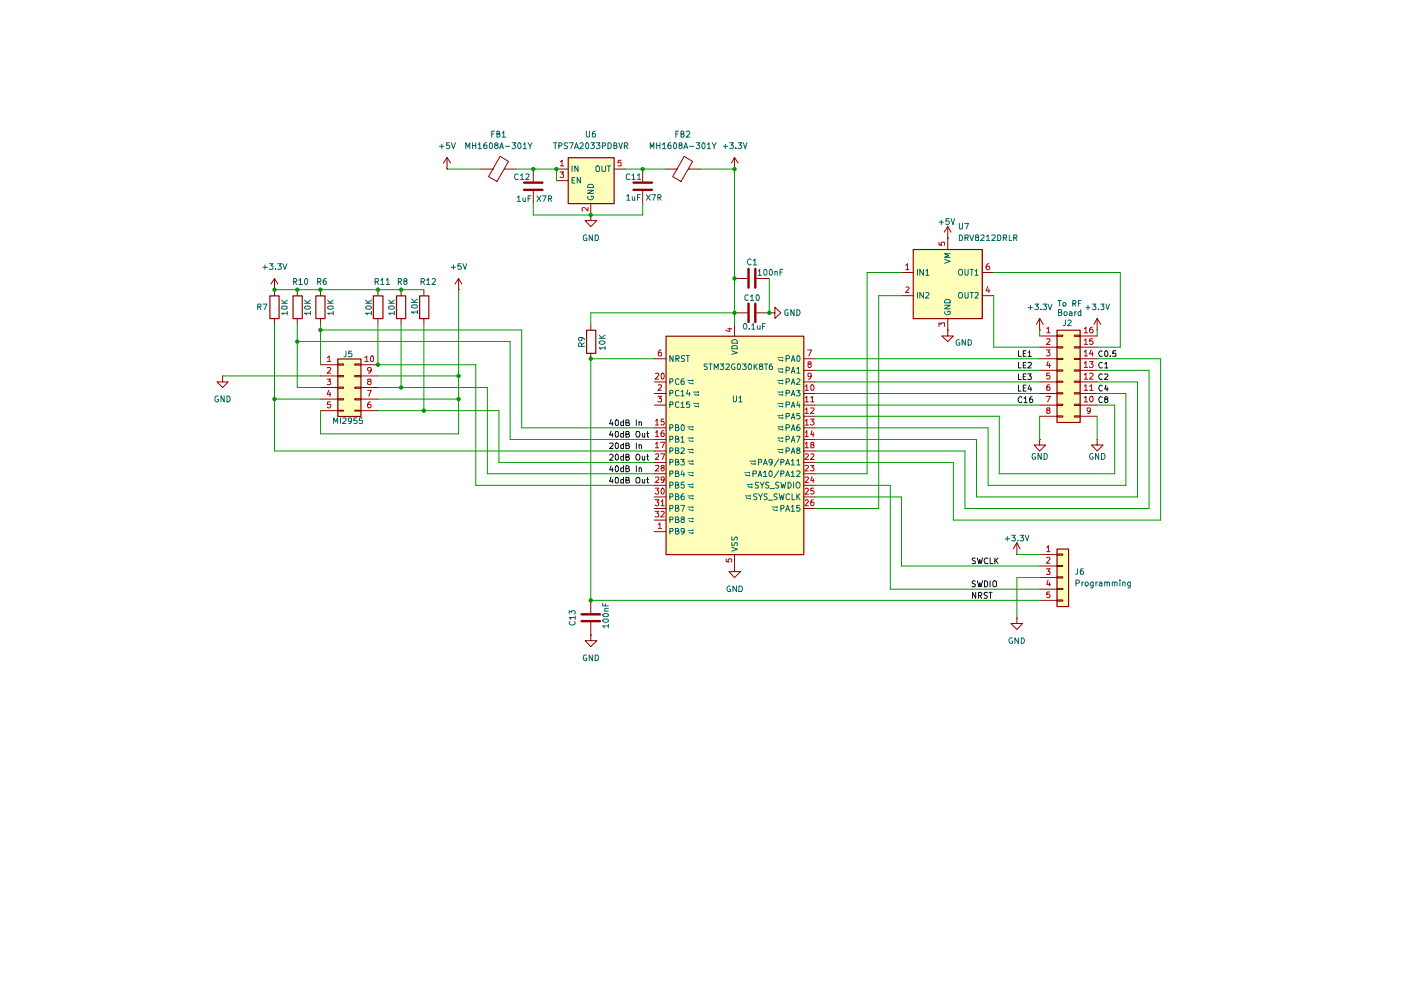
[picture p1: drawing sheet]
<svg xmlns="http://www.w3.org/2000/svg" width="297mm" height="210mm" viewBox="0 0 297 210" stroke-linecap="round" stroke-linejoin="round" font-family="sans-serif">
<g fill="#ffb">
<path d="M120.5 33.4h9.7v9.8h-9.7z"/>
<path d="M224.1 70h4.9v19.6h-4.9z"/>
<path d="M193.6 52.9h14.7v14.7h-14.7z"/>
<path d="M141.2 71.3h29.2v46.3h-29.2z"/>
<path d="M71.6 76.1h4.9v12.2h-4.9z"/>
<path d="M224.1 116.4h2.5v12.2h-2.5z"/>
</g>
<g fill="none" stroke="#910000" stroke-width=".21">
<path d="M94.8 35.8h.1M94.8 33.4l-.8 1.2M94.8 33.4l.7 1.2M94.8 33.4v2.4M102.1 35.8h2.4M104.5 35.8h.1M106 33.1l1.8 1.1-2.4 4.3-1.8-1zM106.9 35.8h2.5M113.1 35.8v2.7M118 35.8h2.4M118 38.3h2.4M130.2 35.8h2.4"/>
<path d="M136.3 35.8v2.7M141.2 35.8h2.3M143.5 35.8h.1M145.1 33.1l1.7 1.1-2.4 4.3-1.8-1zM146 35.8h.1M146 35.8h2.5M155.7 35.8h.1M155.7 33.4l-.6 1.2M155.7 33.4l.8 1.2M155.7 33.4v2.4M58.2 59l-.8 1.2M58.2 59l.7 1.2"/>
<path d="M58.2 59v3.7M97.2 59l-.7 1.2M97.2 59l.7 1.2M97.2 59v2.4M113.1 40.4v2.7M125.3 45.6v1.2h1.2l-1.2 1.2-1.2-1.2h1.2M125.3 45.6h.1M125.3 43.1v2.5M136.3 40.4v2.7M155.7 59h2.7M160.4 59h2.7M191.1 57.8h2.5"/>
<path d="M200.9 50.5h.1M200.9 48v4.9M200.9 48l-.7 1.2M200.9 48l.7 1.2M208.2 57.8h2.5M47.2 79.7v1.3h1.2l-1.2 1.2-1.2-1.2h1.2M47.2 79.7h.1M58.2 61.4h.1M58.2 67.5v1.3M63 61.4v1.3M63 67.5v1.3M67.9 61.4v1.3"/>
<path d="M67.9 67.5v1.3M67.9 77.3h3.7M67.9 79.7h3.7M71.6 77.2h1.2v.2h-1.2zM71.6 79.6h1.2v.3h-1.2zM75.2 77.2h1.3v.2h-1.3zM75.2 79.6h1.3v.3h-1.3zM76.5 77.3h3.6M76.5 79.7h3.6M80.1 61.4v1.3M80.1 67.5v1.3M85 61.4v1.3"/>
<path d="M85 67.5v1.3M89.9 61.4v1.3M89.9 67.5v1.3M97.2 61.4h.1M125.3 68.8v1.2M125.3 74.9v1.2M138.7 76.1h2.5M155.7 68.8v2.4M155.7 66.3h2.7M160.4 66.3h2.7M163.1 66.3h1.2v-1.2l1.3 1.2-1.3 1.2v-1.2M163.1 66.3h.1"/>
<path d="M170.4 76.1h2.4M170.4 78.5h2.4M191.1 62.7h2.5M200.9 70v1.2h1.2l-1.2 1.2-1.2-1.2h1.2M200.9 70h.1M200.9 67.5v2.5M208.2 62.7h2.5M220.4 70h.1M220.4 71.2h3.7M220.4 73.6h3.7M220.4 76.1h3.7M220.4 78.5h3.7"/>
<path d="M220.4 67.5l-.7 1.3M220.4 67.5l.8 1.3M220.4 67.5v2.5M224.1 71.1h1.2v.2h-1.2zM224.1 73.5h1.2v.3h-1.2zM224.1 76h1.2v.2h-1.2zM224.1 78.4h1.2v.3h-1.2zM227.8 71.1h1.2v.2h-1.2zM227.8 73.5h1.2v.3h-1.2zM227.8 76h1.2v.2h-1.2zM227.8 78.4h1.2v.3h-1.2zM229 71.2h3.6"/>
<path d="M229 73.6h3.6M229 76.1h3.6M229 78.5h3.6M232.6 70h.1M232.6 67.5l-.7 1.3M232.6 67.5l.8 1.3M232.6 67.5v2.5M67.9 82.2h3.7M67.9 84.6h3.7M67.9 87.1h3.7M71.6 82.1h1.2v.2h-1.2zM71.6 84.5h1.2v.3h-1.2z"/>
<path d="M71.6 87h1.2v.2h-1.2zM75.2 82.1h1.3v.2h-1.3zM75.2 84.5h1.3v.3h-1.3zM75.2 87h1.3v.2h-1.3zM76.5 82.2h3.6M76.5 84.6h3.6M76.5 87.1h3.6M138.7 81h2.5M138.7 83.4h2.5M138.7 85.9h2.5M138.7 90.7h2.5M138.7 93.2h2.5"/>
<path d="M138.7 95.6h2.5M138.7 98.1h2.5M170.4 81h2.4M170.4 83.4h2.4M170.4 85.9h2.4M170.4 88.3h2.4M170.4 90.7h2.4M170.4 93.2h2.4M170.4 95.6h2.4M170.4 98.1h2.4M220.4 93.2v1.2h1.3l-1.3 1.2-1.2-1.2h1.2M220.4 93.2h.1"/>
<path d="M220.4 81h3.7M220.4 83.4h3.7M220.4 85.9h3.7M220.4 88.3h3.7M224.1 80.8h1.2v.3h-1.2zM224.1 83.3h1.2v.2h-1.2zM224.1 85.7h1.2v.3h-1.2zM224.1 88.2h1.2v.2h-1.2zM227.8 80.8h1.2v.3h-1.2zM227.8 83.3h1.2v.2h-1.2zM227.8 85.7h1.2v.3h-1.2zM227.8 88.2h1.2v.2h-1.2z"/>
<path d="M229 81h3.6M229 83.4h3.6M229 85.9h3.6M229 88.3h3.6M232.6 93.2v1.2h1.3l-1.3 1.2-1.2-1.2h1.2M232.6 93.2h.1M138.7 112.7h2.5M138.7 100.4h2.5M138.7 102.9h2.5M138.7 105.4h2.5M138.7 107.8h2.5M138.7 110.3h2.5"/>
<path d="M155.7 117.6v2.4M170.4 100.4h2.4M170.4 102.9h2.4M170.4 105.4h2.4M170.4 107.8h2.4M215.6 117.6h.1M215.6 115.1l-.8 1.3M215.6 115.1l.7 1.3M215.6 115.1v2.5M220.4 117.6h3.7M224.1 117.5h1.2v.2h-1.2zM224.1 119.9h1.2v.2h-1.2z"/>
<path d="M125.3 134.7v1.1h1.2l-1.2 1.3-1.2-1.3h1.2M125.3 134.7h.1M125.3 127.3v2.7M125.3 131.9v2.8M155.7 120v1.2h1.3l-1.3 1.3-1.1-1.3h1.1M155.7 120h.1M215.6 131v1.2h1.2l-1.2 1.3-1.3-1.3h1.3M215.6 131h.1M220.4 120h3.7M220.4 122.5h3.7M220.4 124.9h3.7M220.4 127.3h3.7"/>
<path d="M224.1 122.3h1.2v.2h-1.2zM224.1 124.7h1.2v.3h-1.2zM224.1 127.2h1.2v.3h-1.2z"/>
</g>
<g fill="none" stroke="#910000" stroke-width=".25">
<path d="M120.5 33.4h9.7v9.8h-9.7zM193.6 52.9h14.7v14.7h-14.7zM57.2 62.7h2v4.9h-2zM62.1 62.7h2v4.9h-2zM67 62.7h1.9v4.9h-1.9zM71.6 76.1h4.9v12.2h-4.9zM79.2 62.7h2v4.9h-2zM84.1 62.7h1.9v4.9h-1.9zM89 62.7h1.9v4.9h-1.9zM124.4 70h1.9v4.9h-1.9zM141.2 71.3h29.2v46.3h-29.2zM224.1 70h4.9v19.6h-4.9z"/>
<path d="M224.1 116.4h2.5v12.2h-2.5z"/>
</g>
<g fill="none" stroke="#b90000" stroke-width=".21">
<path d="M118.7 36.4h.8l-.4 .5 .4 .1v.5h-.8M118.8 34.3l.4-.3v1.2M118.8 35.2h.7M131.7 34h-.6l-.1 .6 .2-.2h.3l.2 .2v.5h-.7M124.7 44v.7l-.9-.7-.4 .2v.4l.2 .1M192.1 56.3l.3-.4v1.3M192.1 57.2h.6M199.1 51.4v.5l.6 .1-.2-.1 .1-.5h.7l-.1 .6M209.7 55.9l-.5 .2a.82 .82 0 0 0 .1 1.1h.3l.2-.3v-.2l-.2-.3h-.3l-.2 .3M69.4 75.8l.4-.3v1.2M69.4 78l.6-.1 .1 .2v.3l-.7 .7h.7M69.4 76.7h.7"/>
<path d="M77.3 75.8l.5-.3v1.2M77.3 76.7h.8M78.7 78.4l-.3 .3h-.2l-.3-.3v-.3l.2-.2h.4l.2 .2v.5a.55 .55 0 0 1-.6 .5M78.7 75.6l.2-.1 .3 .2v.8l-.2 .2-.3-.1a.78 .78 0 0 1 0-1zM139 79.2h.7v.4l-.8 .8h.8M140.2 74.2a.72 .72 0 0 0-.6 .5 .72 .72 0 0 0 .2 .8l.4-.1v-.6l-.4-.1-.2 .3M140.2 79.2l.4-.1a.78 .78 0 0 1-.2 1.3l-.2-.5zM154.3 69.7h.8M154.7 69.5v.8l-.8-.2M171.2 74.2h.9l-.6 1.3M171.5 77.2l-.2-.1 .2-.4h.4v.5h-.4l-.2 .1v.5l.2 .1h.2l.3-.2-.1-.4-.2-.1M172 79.6l-.3 .3-.4-.1v-.6h.6l.1 .6a.58 .58 0 0 1-.6 .6"/>
<path d="M192.1 60.9l.4-.1 .2 .4-.7 .8h.7M199.1 69.2v-.8l.4 .4 .2-.4h.5v.8M209.4 60.7l-.3 1h.7M209.7 61.2v.8M221.9 74.2h.7l-.4 .5 .3 .1v.6h-.6M221.9 69.7l.4-.3v1.2M221.9 71.9l.6-.1 .1 .4-.7 .8h.7M221.9 70.6h.7M222.2 76.7l-.3 .8h.8M222.5 79.1h-.6v.6l.6-.1v.7l-.4 .1-.2-.2M222.5 77.1v.8M229.9 79.5l.3-.4v1.3"/>
<path d="M229.9 77l.3-.3v1.2M229.9 74.6l.3-.4v1.3M229.9 72.2l.3-.4v1.2M229.9 69.7l.3-.3v1.2M229.9 70.6h.7M229.9 77.9h.7M229.9 75.5h.7M229.9 73h.7M231 79.2l.5-.1 .3 .3-.8 1h.8M231 76.7h.8l-.5 .5 .4 .1 .1 .4-.3 .2h-.3l-.2-.1M231.3 74.2l-.3 .8h.8M231.6 69.4a.55 .55 0 0 0-.6 .5v.5l.2 .2h.4l.2-.2v-.3l-.3-.3h-.2l-.3 .3"/>
<path d="M231.6 74.6v.9M231.7 71.8h-.6l-.1 .6 .5-.1 .3 .2-.1 .4h-.7M69.4 80.4h.7l-.4 .4 .4 .3v.4h-.7M69.7 82.8l-.3 .8h.7M70 83.2v.8M70.1 85.2h-.6l-.1 .6 .6-.1 .1 .2v.3l-.2 .3h-.4l-.1-.2M77.9 82.8h.8l-.5 1.2M78.2 80.9l-.3-.3 .2-.2h.4l.2 .2-.3 .3h-.3l-.2 .2 .1 .4 .2 .1h.2l.3-.3v-.2l-.3-.2M78.5 85.2l-.4 .2-.2 .8 .3 .3h.2l.3-.3v-.3l-.2-.2h-.4l-.2 .2M139 89.3l.3-.4v1.2M139 91.6h.1l.2-.3v1.3M139 94.1l.3-.3v1.1"/>
<path d="M139 96.3h.7v.4l-.8 .7h.8M139 98.8l.6-.1 .1 .5-.8 .7h.8M139 90.1h.7M139 92.6h.7M139 94.9h.7M139.5 84h.7l-.4 .4 .4 .2v.5h-.7M139.6 81.7h.6v.4l-.7 .7h.7M140.1 93.8h.8l-.5 1.1M140.1 96.2h.8l-.5 1.2M140.4 99.2l-.2-.3v-.2h.6a.44 .44 0 0 1-.1 .4 .44 .44 0 0 1-.5 .2 .35 .35 0 0 0 .1 .5 .35 .35 0 0 0 .5-.1 .35 .35 0 0 0-.2-.5M140.8 88.9h-.6v.5h.6v.6l-.5 .1-.1-.1M140.8 91.3h-.3a.93 .93 0 0 0-.3 1.2h.6v-.5v-.2h-.6v.2"/>
<path d="M170.7 81.9l.4-.3v1.2M170.7 84.4l.4-.4v1.2M170.7 86.8l.4-.3v1.2M170.7 89.3l.4-.4v1.2M170.7 91.6l.4-.3v1.3M170.7 94.1l.4-.3v1.1M170.7 96.3l.4-.1 .3 .4-.8 .8h.8M170.7 98.8l.6-.1 .1 .3-.8 .9h.8M170.7 85.2h.7M170.7 82.8h.7M170.7 87.7h.7M170.7 90.1h.7"/>
<path d="M170.7 92.6h.7M170.7 94.9h.7M171.8 88.9h.8l-.4 .5h.3l.1 .5-.3 .2h-.3l-.2-.1M171.8 98.7h.8l-.4 .4 .4 .2-.1 .5h-.7M171.9 84.4l.3-.4v1.2M171.9 86.6l.5-.1 .2 .3-.8 .9h.8M171.9 96.3l.4-.1 .3 .4-.8 .8h.8M171.9 85.2h.7M172 81.7l.2-.1a.84 .84 0 0 1 .2 1.2h-.3l-.2-.2zM172.1 94.3l-.2-.1v-.4h.6v.4l-.6 .2 .1 .5h.4l.2-.1v-.3l-.3-.2M172.2 91.3l-.3 .9h.7M172.4 91.7v.9"/>
<path d="M221.9 84h.8l-.6 1.2M222.1 87l-.2-.4 .6-.1v.4l-.6 .2v.5l.5 .1a.35 .35 0 0 0 .2-.4 .35 .35 0 0 0-.2-.3M222.5 81.6l-.6 .2v.9l.6 .1v-.7l-.4-.1-.2 .2M229.9 84.4l.3-.4v1.2M229.9 81.9l.3-.3v1.2M229.9 85.2h.7M229.9 82.8h.7M229.9 80.4h.7M231 81.9l.4-.3v1.2M231 82.8h.8M231.2 87l-.3 .2-.4-.1v-.5l.5-.1a.94 .94 0 0 1 0 1.1l-.4 .1M231.2 84.1l.4-.1a.72 .72 0 0 1-.3 1.2v-.1a.66 .66 0 0 1-.1-1z"/>
<path d="M138.9 103.5h.8l-.4 .5 .4 .1v.5l-.2 .2-.6-.2M138.9 106h.8l-.4 .5h.4v.6l-.2 .1-.6-.1M138.9 108.4h.8l-.4 .4 .4 .2v.5h-.8M139 101.2l.6-.1 .1 .5-.8 .7h.8M139.6 111.2l.3-.3v1.1M139.6 112h.6M140.2 106.3l.3-.3v1.2M140.2 108.5l.4-.1 .2 .3-.7 .9h.7M140.2 107.2h.6M140.4 103.5a.68 .68 0 0 1 .4 .6 .68 .68 0 0 1-.4 .7l-.2-.5v-.6zM140.8 101.6v.2h-.6v-.7h.6v.2l-.1 .9-.5 .1M154 118.5v.6l.6 .1-.2-.2v-.3l.2-.2h.5v.7"/>
<path d="M170.7 101.2l.6-.1 .1 .4-.8 .8h.8M170.7 103.7l.4-.2 .3 .3-.8 1h.8M170.7 106.1l.4-.1 .3 .3-.8 .9h.8M172.2 101l-.3 .9h.7M172.4 106h-.3l-.2 .3v.8l.4 .1 .3-.2v-.4l-.2-.1h-.4l-.1 .1M172.4 101.5v.8M172.5 103.5h-.6v.6h.6l.1 .4-.3 .3-.4-.2M221.9 116.1l.4-.4v1.3M221.9 118.3l.5-.2 .2 .4-.7 .9h.7M221.9 117h.7M221.9 120.6h.7l-.4 .5h.3v.7l-.6-.1M222.2 123l-.3 .9h.8"/>
<path d="M222.5 125.5h-.6v.6l.5-.2 .2 .3-.1 .4h-.6M222.5 123.5v.7"/>
</g>
<g fill="none" stroke="#006665" stroke-width=".21">
<path d="M121.3 35.2v1.2M121.3 38.2h.4M121.9 37.6h-.6v1.2h.6M122.5 35.2v1.2l-.6-1.2v1.2M123.1 37.6v1.2l-.7-1.2v1.2M124.7 39.2h1l.1 .5h-1.2zM126.4 35.3l.5-.1a.86 .86 0 0 1 .1 1.2h-.5l-.1-.2zM127.6 35.2v1l.2 .2h.4l.2-.2v-1M128.7 35.2h.8M129.1 35.2v1.2M124.6 40.3h1.2l-1.2 .7h1.2M124.7 41.6l-.1 .2a.6 .6 0 0 0 .7 .6 .6 .6 0 0 0 .5-.8h-.5v.2"/>
<path d="M194.5 57.1v1.3M195.8 57.1v1.3l-.8-1.3v1.3M196.3 57.4l.3-.3v1.3M196.3 58.4h.7M200.3 55l1.2 .4-1.2 .4M201.5 53.8h-1.2l.8 .4-.8 .4h1.2M203.5 57.1a.46 .46 0 0 1 .6 .4v.4a.46 .46 0 0 1-.6 .5 .86 .86 0 0 1 0-1.3zM204.6 57.1v1l.2 .3 .5-.3v-1M205.7 57.1h.7M206 57.1v1.3M206.7 57.4h.2l.1-.3v1.3M206.7 58.4h.7"/>
<path d="M142.7 75.4v1.3l-.7-1.3v1.3M143.3 76.1l.7-.1v-.4l-.7-.2v1.3M143.5 76.1l.5 .6M145.2 75.5l-.6-.1-.1 .2v.3l.7 .4-.3 .4-.4-.1M145.5 75.4h.7M145.8 75.4v1.3M155.1 74.4l1.2 .4-1.2 .3M155.1 73.4l.3-.1h.7l.2 .3v.3h-1.2zM155.1 72.3a.66 .66 0 0 1 .8-.3 .66 .66 0 0 1 .4 .8h-1.2zM164.8 75.9h1.2M164.8 78.2h1.2M165.1 76.1l.2 .3h.7"/>
<path d="M165.1 78.6l.2 .3h.7M165.9 75.7l.1 .2M165.9 76.3l.1 .1M165.9 78.1l.1 .1M165.9 78.7l.1 .2M166 75.9h-.1M166 76.4l-.1 .2M166 78.2l-.1 .2M166 78.9l-.1 .1M166.7 76.1l.6-.1 .1-.4-.2-.2h-.5v1.3M166.7 78.5h.5l.2-.4-.2-.3h-.5v1.3M167.8 76.7l.4-1.3 .3 1.3"/>
<path d="M167.8 79.1l.4-1.3 .3 1.3M167.8 76.3h.6M167.8 78.8h.6M168.9 75.6l.3-.2a.68 .68 0 0 1 .4 .6 .68 .68 0 0 1-.4 .7l-.3-.3zM168.9 78.2l.4-.4v1.3M168.9 79.1h.7M194.5 62v1.2M195.8 62v1.2l-.8-1.2v1.2M196.3 62.1l.4-.1 .3 .3-.8 .9h.8M200.3 64.7h1.2l-1.2 .8h1.2M200.4 66.1a.59 .59 0 0 0 .3 .7 .59 .59 0 0 0 .8-.3l-.1-.5h-.5v.2M200.4 63.7a.72 .72 0 0 1 1.1 0v.5h-1.2z"/>
<path d="M203.5 62a.46 .46 0 0 1 .6 .4l-.2 .8h-.5a.86 .86 0 0 1 .1-1.2zM204.6 62l.1 1.2h.5l.1-.2v-1M205.7 62h.7M206 62v1.2M206.7 62.1h.7v.4l-.7 .7h.7M142 83.3h.6v-.5h-.6v1.1M142 85.8h.6v-.6h-.6v1.2M142 90.7l.6-.1v-.5l-.6-.1v1.3M142 93.2l.6-.1v-.5l-.6-.1v1.3M142 95.6l.6-.1v-.5l-.6-.1v1.2M142 81l.6-.1v-.5l-.6-.1v1.2M142 98h.6v-.5l-.6-.1v1.2"/>
<path d="M143.2 90.6h.5l.2-.3-.3-.3h-.4v1.3h.5l.3-.4-.4-.3M143.2 93.1l.6-.1 .1-.3-.3-.2h-.4v1.3h.5l.3-.5-.4-.2M143.2 95.5h.4l.3-.2-.1-.3-.6-.1v1.2h.6l.2-.3-.4-.3M143.2 98h.4l.3-.3-.1-.2-.6-.1v1.2h.6l.2-.4-.4-.2M144 82.8h-.1a.45 .45 0 0 0-.7 .2v.7l.2 .2h.6M144 85.3l-.6-.1-.2 .3v.6a.52 .52 0 0 0 .8 .2M144 80.4l-.5-.1-.3 .3v.6l.2 .3 .6-.1M144.3 97.4h.8l-.5 .4 .5 .2v.5h-.8M144.4 83.1l.3-.3v1.1M144.4 85.5l.3-.3v1.2M144.4 92.8l.3-.3v1.3M144.4 95h.7v.5l-.8 .6h.8"/>
<path d="M144.4 83.9h.7M144.4 86.4h.7M144.4 93.8h.7M144.6 90l.5 .3v.8l-.3 .2a.75 .75 0 0 1-.2-1.3zM144.6 99.8l-.2 .8h.8M145 80.3l-.4 .1-.2 .9 .1 .2 .6-.1-.1-.6h-.5l-.1 .2M145.8 80.7h1.2M145.8 90.5h1.2M145.8 92.9h1.2M145.8 95.3h1.2M145.8 97.8h1.2M145.8 82.7l-.2 .8h.7"/>
<path d="M146.1 90.8l.3 .3M146.1 93.2l.3 .3M146.1 81l.3 .3M146.1 95.7l.3 .2h.6M146.1 98.1l.3 .3h.6M146.2 85.2h-.6v.6l.4-.2 .3 .3-.1 .4h-.6M146.2 83.2v.7M146.4 81.4h.6M146.4 91.1h.6M146.4 93.5h.6M146.8 90.3l.2 .2M146.8 90.9l.2 .2"/>
<path d="M146.8 92.8l.2 .1M146.8 93.4l.2 .1M146.8 95.2l.2 .1M146.8 95.8l.2 .1M146.8 80.5l.2 .2M146.8 81.2l.2 .2M146.8 97.6l.2 .2M146.8 98.2l.2 .2M147 83.1h1.2M147 85.6h1.2M147 90.5l-.2 .1M147 91.1l-.2 .2"/>
<path d="M147 92.9l-.2 .1M147 93.5l-.2 .1M147 95.3l-.2 .2M147 95.9l-.2 .2M147 80.7l-.2 .1M147 81.4h-.2M147 97.8l-.2 .2M147 98.4l-.2 .1M147.3 83.5l.1 .2h.8M147.3 85.9l.3 .3M147.6 86.2h.6M148 83l.2 .1"/>
<path d="M148 83.6l.2 .1M148 85.4l.2 .2M148 86l.2 .2M148.2 83.1l-.2 .2M148.2 83.7l-.2 .2M148.2 85.6l-.2 .2M148.2 86.2l-.2 .2M158.9 97.8h1.3M159.3 98.1l.3 .3M159.6 98.4h.6M160 97.6l.2 .2M160 98.2l.2 .2"/>
<path d="M160.2 97.8l-.2 .2M160.2 98.4l-.2 .1M160.8 98h.6l.1-.5-.7-.1v1.2M161.8 98.6l.5-1.2 .4 1.2M162 98.2h.6M163.2 99.9h.3l.2 .1v.8l-.3 .2a.84 .84 0 0 1-.2-1.1zM163.7 97.9l-.2 .3h-.2l-.3-.3 .1-.4h.6v.8l-.2 .3h-.3M164.8 83.1h1.2M164.8 85.6h1.2M164.8 80.7h1.2M164.8 88h1.2M164.8 90.5h1.2"/>
<path d="M164.8 92.9h1.2M164.8 95.3h1.2M165.1 81l.2 .3 .7 .1M165.1 88.3l.2 .3h.7M165.1 90.8l.2 .2 .7 .1M165.1 93.2l.2 .3h.7M165.1 83.5l.2 .2h.7M165.1 85.9l.3 .3M165.1 95.7l.2 .2h.7M165.1 97.3l-1 1.6M165.1 99.8l-1 1.5M165.4 86.2h.6"/>
<path d="M165.6 98h.6v-.5l-.6-.1v1.2M165.9 80.5l.1 .2M165.9 81.2l.1 .2M165.9 83l.1 .1M165.9 83.6l.1 .1M165.9 85.4l.1 .2M165.9 86l.1 .2M165.9 87.9l.1 .1M165.9 88.5l.1 .1M165.9 90.3l.1 .2M165.9 90.9l.1 .2M165.9 92.8l.1 .1"/>
<path d="M165.9 93.4l.1 .1M165.9 95.2l.1 .1M165.9 95.8l.1 .1M166 80.7l-.1 .1M166 81.4h-.1M166 83.1l-.1 .2M166 83.7l-.1 .2M166 85.6l-.1 .2M166 86.2l-.1 .2M166 88l-.1 .2M166 88.6l-.1 .2M166 90.5l-.1 .1"/>
<path d="M166 91.1l-.1 .2M166 92.9l-.1 .1M166 93.5l-.1 .1M166 95.3l-.1 .2M166 95.9l-.1 .2M166.6 98.6l.4-1.2 .4 1.2M166.7 81h.5l.2-.3-.1-.3-.6-.1v1.2M166.7 83.3h.6l.1-.1-.1-.4h-.6v1.1M166.7 85.8h.6l.1-.4-.1-.2h-.6v1.2M166.7 88.3l.6-.1 .1-.4-.1-.1h-.6v1.2M166.7 90.7l.6-.1 .1-.3-.2-.3h-.5v1.3M166.7 93.2h.5l.2-.5-.2-.2h-.5v1.3"/>
<path d="M166.7 95.6h.5l.2-.2-.1-.4-.6-.1v1.2M166.7 98.2h.6M167.8 81.5l.4-1.2 .3 1.2M167.8 83.9l.4-1.1 .3 1.1M167.8 86.4l.4-1.2 .3 1.2M167.8 88.9l.4-1.2 .3 1.2M167.8 91.3l.4-1.3 .3 1.3M167.8 93.8l.4-1.3 .3 1.3M167.8 96.1l.4-1.2 .3 1.2M167.8 97.7l.3-.3v1.2M167.8 98.6h.6M167.8 81.1h.6"/>
<path d="M167.8 83.6h.6M167.8 86.1h.6M167.8 88.5h.6M167.8 91h.6M167.8 93.3h.6M167.8 95.8h.6M168.9 82.8h.7l-.4 .4 .4 .2v.4l-.1 .1h-.6M168.9 92.5h.7l-.5 1.3M168.9 80.4l.5-.1 .2 .3-.7 .9h.7M168.9 97.7l.4-.3v1.2M168.9 99.9h.6l.1 .3-.7 .8h.7M168.9 98.6h.7"/>
<path d="M169.1 95.5l-.2-.1v-.4h.6v.4l-.6 .2 .1 .5h.5l.1-.1v-.3l-.2-.2M169.2 85.1l-.3 .9h.7M169.5 90l-.4 .1-.2 .3v.7l.5 .2 .2-.2-.1-.5-.1-.1-.5 .1v.2M169.5 85.6v.8M169.5 87.7h-.6v.5l.5-.1 .2 .2-.1 .5h-.6M142 112.6h.6v-.6h-.6v1.2M142 100.4h.6v-.5h-.6v1.1M142 102.9l.6-.1v-.5l-.6-.1v1.3M142 105.4l.6-.1v-.5l-.6-.1v1.3M142 107.8l.6-.1v-.5l-.6-.1v1.3M142 110.2h.6v-.5l-.6-.1v1.2M143.2 112.6h.4l.3-.4-.2-.2h-.5v1.2h.5l.3-.4-.4-.2"/>
<path d="M143.2 100.4h.5l.2-.4-.2-.1h-.5v1.1h.5l.3-.4-.4-.2M143.2 102.8h.5l.2-.3-.3-.3h-.4v1.3h.5l.3-.4-.4-.3M143.2 105.3l.6-.1 .1-.3-.3-.2h-.4v1.3h.5l.3-.5-.4-.2M143.2 107.7l.6-.1v-.4l-.6-.1v1.3h.5l.3-.4-.4-.3M143.2 110.2h.4l.3-.3-.1-.2-.6-.1v1.2h.6l.2-.4-.4-.2M144.3 107.1h.9l-.6 1.3M144.6 110.1l-.2-.3 .1-.1h.6v.3l-.6 .2v.6l.6-.1v-.5l-.2-.1M145 104.7h-.3a.93 .93 0 0 0-.2 1.2l.4 .1 .2-.2v-.5l-.6-.1-.1 .2M145 100.2v.8M145.1 112.6l-.2 .2-.4-.1v-.7l.6 .1v.9l-.6 .2M145.1 102.2h-.6l-.1 .6h.7v.5l-.2 .2h-.3l-.2-.2M145.8 112.4h1.2"/>
<path d="M145.8 100.2h1.2M145.8 102.7h1.2M145.8 105.1h1.2M145.8 107.5h1.2M145.8 110h1.2M146.1 100.5l.3 .3M146.1 102.9l.3 .3M146.1 105.4l.3 .3M146.1 107.9l.3 .3M146.1 112.8l.3 .2h.6M146.1 110.3l.3 .3h.6M146.4 100.8h.6"/>
<path d="M146.4 103.3h.6M146.4 105.7h.6M146.4 108.2h.6M146.8 112.3l.2 .1M146.8 112.9l.2 .1M146.8 100.1l.2 .1M146.8 100.7l.2 .1M146.8 102.5l.2 .2M146.8 103.1l.2 .2M146.8 105l.2 .1M146.8 105.6l.2 .1M146.8 107.4l.2 .1"/>
<path d="M146.8 108l.2 .2M146.8 109.8l.2 .2M146.8 110.5l.2 .1M147 112.4l-.2 .2M147 113l-.2 .2M147 100.2l-.2 .2M147 100.8l-.2 .2M147 102.7l-.2 .1M147 103.3l-.2 .2M147 105.1l-.2 .1M147 105.7l-.2 .2M147 107.5l-.2 .2"/>
<path d="M147 108.2l-.2 .1M147 110l-.2 .1M147 110.6l-.2 .1M155.1 116l1.2 .5-1.2 .4M155.1 115l.1 .7h.4l.4-.7 .3 .3-.1 .4M155.1 113.8l.1 .7h.4l.4-.7 .3 .3-.1 .4M157.8 100.2h1.2M158 105.1h1.2M158.1 100.5l.1 .3h.8M158.2 105.4l.2 .3h.8M158.3 102.7h1.2M158.6 102.9l.1 .3 .8 .1"/>
<path d="M158.8 100.1l.2 .1M158.8 100.7l.2 .1M159 105.6l.2 .1M159 100.2l-.2 .2M159 100.8l-.2 .2M159 105l.2 .1M159.2 105.1l-.2 .1M159.2 105.7l-.2 .2M159.3 102.5l.2 .2M159.3 103.1l.2 .2M159.5 102.7l-.2 .1M159.5 103.3l-.2 .2"/>
<path d="M159.6 100.4h.7l.1-.4-.2-.1h-.6v1.1M160.5 104.8l-.4-.1-.3 .2v.3l.7 .4-.3 .4-.4-.1M160.7 101l.5-1.1 .3 1.1M160.8 102.3h-.6v.5l.5 .2 .1 .2-.2 .3-.5-.1M160.8 104.7l.4 .7 .5-.7M160.8 100.7h.6M161.2 102.2l.4 .7 .4-.7M161.2 105.4v.6M161.6 102.9v.6M161.8 100.2l.5-.3v1.1M161.8 101h.8M162.7 104.8h-.6v.4l.5 .2 .1 .3-.3 .3-.4-.1"/>
<path d="M162.9 106h1M163 102.3l-.4-.1-.3 .3 .1 .3 .6 .2v.3l-.2 .2-.5-.1M163.3 103.6h.9M163.7 107.5h1.1M163.9 107.9l.2 .3h.7M164.7 107.4l.1 .1M164.7 108l.1 .2M164.8 104.8l-.5-.1-.2 .2v.3l.7 .4-.3 .4-.4-.1M164.8 107.5l-.1 .2M164.8 108.2l-.1 .1M165.1 102.3l-.5-.1-.1 .2v.3l.6 .5-.2 .3-.4-.1M165.2 104.7l.3 1.3 .2-1 .3 1 .2-1.3"/>
<path d="M165.6 100.4h.6v-.5h-.6v1.1M165.6 102.2l.2 1.3 .3-.8 .2 .8 .3-1.3M165.6 107.8l.6-.1v-.5l-.6-.1v1.3M166.6 101l.4-1.1 .4 1.1M166.6 108.4l.4-1.3 .4 1.3M166.7 100.7h.6M166.7 108h.6M167.1 102.2a.64 .64 0 0 1 .7 .7 .64 .64 0 0 1-.7 .6zM167.4 104.9l-.3-.2-.4 .3v.8l.4 .2 .3-.2M167.8 100.2l.3-.3v1.1M167.8 107.5l.3-.4v1.3M167.8 101h.6"/>
<path d="M167.8 108.4h.6M167.9 104.7v1.3h.6M168.3 102.2v1.3M168.9 102.3l.4-.1a.73 .73 0 0 1 0 1.3l-.4-.1a.87 .87 0 0 1 0-1.1zM168.9 104.7v1.3M169.1 105.2l.5 .8M169.5 107.1h-.6v.6l.6-.1 .1 .2v.4l-.2 .2-.5-.2M169.6 104.7l-.7 .7"/>
</g>
<path d="M111.1 38.7h3.9M134.3 38.7h3.9M111.1 40.3h3.9M134.3 40.3h3.9M158.7 57v4M160.1 57v4M158.7 64.4v3.9M160.1 64.4v3.9M123.3 131.7h3.9M123.3 130.3h3.9" fill="none" stroke="#910000" stroke-width=".51"/>
<g fill="none" stroke="#0f0f0f" stroke-width=".21">
<path d="M215.9 79.3v1.2h.6M215.9 74.4v1.2h.6M215.9 76.8v1.2h.6M217 79.9h.4M217 75h.4M217 77.4h.4M217.5 79.3h-.5v1.2h.5M217.5 74.4h-.5v1.2h.5M217.5 76.8h-.5v1.2h.5M217.9 79.3h.7l-.3 .4 .3 .2v.5h-.7M218 74.7l.3-.3v1.2M218 76.9h.6v.4l-.7 .7h.7"/>
<path d="M218 75.6h.6M233.7 76.9a.61 .61 0 0 0-.8 .3 .61 .61 0 0 0 .3 .8l.5-.1M233.7 74.5a.61 .61 0 0 0-.8 .3 .61 .61 0 0 0 .3 .8l.5-.1M233.7 79.4l-.5-.1a.61 .61 0 0 0-.3 .8 .61 .61 0 0 0 .8 .3M234.2 77.2l.4-.4v1.2M234.2 79.4l.5-.1 .2 .3-.8 .9h.8M234.2 78h.7M234.3 74.5h.1a.6 .6 0 0 1 .6 .4 .6 .6 0 0 1-.3 .7h-.3l-.2-.2zM235.4 75.5v.1M236.6 74.4h-.6l-.1 .6 .6-.1 .1 .6h-.7M129.2 94l.6-.1 .2 .2-.1 .3-.7 .7h.8M129.2 96.5l.2-.2h.3l.3 .3-.1 .3-.7 .7h.8"/>
<path d="M129.6 98.8l-.4 .8h.8M129.6 91.4l-.4 .8h.8M129.6 88.9l-.4 1h.8M129.8 89.4v.8M129.8 91.9v.8M129.8 99.2v.8M130.5 94l.4-.1 .2 .2v.8a.35 .35 0 0 1-.4 .2 .35 .35 0 0 1-.3-.4zM130.5 89.1l.3-.1 .3 .3v.7l-.2 .2-.4-.1zM130.6 91.5h.3l.2 .2v.7l-.2 .3-.4-.1-.1-.7zM130.7 96.3l.4 .3v.7l-.3 .3a.75 .75 0 0 1-.1-1.3zM130.7 98.8l.4 .2v.8l-.3 .2a.75 .75 0 0 1-.1-1.2zM132.2 94.4l-.3-.1-.3 .1v.6h.6"/>
<path d="M132.2 96.8l-.3-.1-.3 .2 .1 .6h.5M132.2 99.3h-.6v.6l.3 .1 .3-.1M132.2 91.5v1.2h-.5l-.1-.7 .6-.1M132.2 89v1.2h-.5l-.1-.7 .6-.1M132.2 93.9v1.2M132.2 96.3v1.3M132.2 98.8v1.2M132.7 94.4h.6v-.5h-.6v1.2h.5l.3-.4-.4-.3M132.7 96.9h.6v-.5l-.6-.1v1.3h.5l.3-.5-.4-.2M132.7 99.3h.6v-.5h-.6v1.2h.5l.3-.4-.4-.3M132.7 92.1l.6-.1v-.5h-.6v1.2l.7-.1 .1-.4-.4-.1M132.7 89.6l.6-.1v-.4l-.6-.1v1.2h.6l.2-.3-.4-.3"/>
<path d="M134.9 89v1.2M134.9 93.9v1.2M134.9 98.8v1.2M135 96.4h.5l.2 .3-.1 .7-.3 .2-.3-.1-.2-.4zM135 91.5h.5l.1 .1 .1 .6-.2 .5h-.5l-.1-.2-.1-.6zM135.5 94.4l.2-.1 .3 .1v.7M135.5 99.3l.3-.1 .2 .1v.7M135.5 89.5l.4-.1 .1 .8M135.5 89.4v.8M135.5 94.3v.8M135.5 99.2v.8M136.2 96.7v.7l.1 .2 .4-.2"/>
<path d="M136.2 91.9l.1 .8 .4-.1M136.7 91.9v.8M136.7 96.7v.9M137.1 96.7h.4M137.1 91.9h.4M137.3 96.3v1.1l.2 .2M137.3 91.5v1l.2 .2M215.9 81.7v1.2h.6M216.6 84.3l-.2-.2a.64 .64 0 0 0-.6 .6 .64 .64 0 0 0 .6 .7l.2-.2M217 82.2h.4M217.1 84.4l.4-.3v1.3M217.1 85.4h.7"/>
<path d="M217.5 81.7h-.5v1.2h.5M218.3 81.7l-.3 .8h.7M218.6 82.1v.8M218.8 84.1l-.3 .1-.2 .2v.8l.4 .2 .3-.3-.2-.5h-.4l-.1 .3M233.7 81.8l-.2-.1a.6 .6 0 0 0-.5 .6 .6 .6 0 0 0 .6 .5h.1M233.7 84.3l-.2-.2a.65 .65 0 0 0-.6 .6 .65 .65 0 0 0 .6 .7l.2-.2M234.4 84.6l-.2-.1 .2-.4h.2l.3 .3-.2 .2h-.3l-.2 .2v.4l.2 .2h.2l.3-.3v-.2l-.3-.3M234.5 81.7l-.3 .8h.8M234.7 82.1v.8M129.6 101.1l-.4 1h.8M129.8 101.6v.8M130.5 101.3l.3-.1 .3 .3v.7l-.2 .2-.4-.1z"/>
<path d="M132.2 101.2v1.2h-.5l-.1-.7h.6M132.7 101.8l.6-.1v-.4l-.6-.1v1.2h.6l.2-.3-.4-.3M134.9 101.4l.3-.2 .3 .1a.87 .87 0 0 1 0 1.1h-.5l-.2-.3zM136.2 101.6l.1 .8 .4-.1M136.7 101.6v.8M137.1 101.6h.4M137.3 101.2v1l.2 .2M206.8 118.3h-.5l-.2 .3 .3 .3 .4 .2v.3l-.7 .1M207.2 118.3l.4 1.2 .1-.8 .3 .8 .3-1.2M209.4 118.4l-.5-.1-.2 .5 .2 .7 .5-.1M209.9 118.3v1.2h.6M210.9 118.3v1.2"/>
<path d="M211.1 118.8l.5 .7M211.6 118.3l-.7 .7M206.8 123.2l-.4-.1-.3 .3 .2 .3 .5 .2v.3l-.2 .2-.5-.1M206.9 125.6v1.3l-.7-1.3v1.3M207.2 123.1l.4 1.3 .1-.8 .3 .8 .3-1.3M207.5 126.3l.6-.1v-.4l-.6-.2v1.3M207.7 126.3l.4 .6M208.7 123.1a.52 .52 0 0 1 .7 .4v.6a.52 .52 0 0 1-.7 .3zM209.3 125.7l-.5-.1-.1 .2v.3l.6 .4-.2 .4-.4-.1M209.7 125.6h.6M209.9 123.1v1.3M210 125.6v1.3"/>
<path d="M210.8 123.1h.2l.3 .3v.8l-.3 .2-.5-.2v-.8z"/>
</g>
<g fill="none" stroke="#090" stroke-width=".21">
<path d="M94.8 35.8h7.3M109.4 35.8h8.6v2.5M132.6 35.8h8.6M148.5 35.8h7.2v33M113.1 43.1v2.5h23.2v-2.5M163.1 59v7.3M191.1 57.8h-7.3v42.6h-11M210.7 57.8h26.8v15.8h-4.9M47.2 79.7h20.7M58.2 68.8v26.8h80.5M58.2 61.4h31.7M63 72.4h45.2v20.8h30.5"/>
<path d="M63 68.8v13.4h4.9M67.9 70h42.7v20.7h28.1M67.9 68.8v8.5M80.1 68.8v8.5h20.8v25.6h37.8M80.1 79.7h17.1M85 68.8v13.4M89.9 68.8v18.3M97.2 61.4v30.6h-29.3v-4.9M138.7 76.1h-13.4v51.2h95.1M155.7 66.3h-30.4v2.5M172.8 78.5h47.6M172.8 76.1h47.6"/>
<path d="M191.1 62.7h-4.8v45.1h-13.5M210.7 62.7v10.9h9.7M220.4 70v1.2M232.6 78.5h11v29.3h-39v-12.2h-31.8M232.6 76.1h13.5v34.2h-44v-12.2h-29.3M232.6 70v1.2M58.2 84.6h9.7M80.1 82.2h23.2v18.2h35.4M80.1 87.1h25.7v11h32.9M80.1 84.6h17.1M172.8 81h47.6M172.8 83.4h47.6"/>
<path d="M172.8 85.9h47.6M220.4 88.3v4.9M232.6 85.9h3.7v14.5h-24.4v-12.1h-39.1M232.6 83.4h6.1v19.5h-29.2v-12.2h-36.7M232.6 81h8.6v24.4h-34.2v-12.2h-34.2M232.6 88.3v4.9M172.8 102.9h16v22h31.6M172.8 105.4h18.3v14.6h29.3M215.6 117.6h4.8M220.4 122.5h-4.8v8.5"/>
</g>
<g fill="none" stroke="#0000ca" stroke-width=".21">
<path d="M224.3 63.7h.7M224.4 66.2h.6v-.5h-.6v1.2h.5l.3-.4-.4-.3M224.7 63.7v1.2M225.4 64.2h.5l.1 .5-.2 .2h-.4zM225.7 66.2l.3-.1 .3 .2v.4l-.3 .2-.4-.2zM226.8 66.2l.3-.1 .2 .1v.7M227.3 66.3l-.6 .3 .2 .3 .4-.1M227.4 64.4l.6-.1v-.5l-.6-.1v1.2M227.7 64.4l.4 .5M227.9 66.1v.8M228.2 66.1l-.3 .2M228.6 64.3h.5"/>
<path d="M229.1 66.2l-.3-.1-.2 .2v.5h.5M229.1 65.7v1.2M229.2 63.7h-.6v1.2"/>
</g>
<g fill="#090">
<circle cx="155.7" cy="35.8" r=".47"/>
<circle cx="136.3" cy="35.8" r=".47"/>
<circle cx="118" cy="35.8" r=".47"/>
<circle cx="125.3" cy="45.6" r=".47"/>
<circle cx="113.1" cy="35.8" r=".47"/>
<circle cx="155.7" cy="59" r=".47"/>
<circle cx="155.7" cy="66.3" r=".47"/>
<circle cx="163.1" cy="66.3" r=".47"/>
<circle cx="80.1" cy="61.4" r=".47"/>
<circle cx="85" cy="61.4" r=".47"/>
<circle cx="67.9" cy="70" r=".47"/>
<circle cx="63" cy="72.4" r=".47"/>
<circle cx="58.2" cy="61.4" r=".47"/>
<circle cx="80.1" cy="77.3" r=".47"/>
<circle cx="85" cy="82.2" r=".47"/>
<circle cx="97.2" cy="79.7" r=".47"/>
<circle cx="97.2" cy="84.6" r=".47"/>
<circle cx="63" cy="61.4" r=".47"/>
<circle cx="67.9" cy="61.4" r=".47"/>
<circle cx="58.2" cy="84.6" r=".47"/>
<circle cx="89.9" cy="87.1" r=".47"/>
<circle cx="125.3" cy="127.3" r=".47"/>
<circle cx="125.3" cy="76.1" r=".47"/>
</g>
<g fill="none" stroke="#006665" stroke-width=".21">
<path d="M93.2 31h.9M93.7 30.6v.9M95.3 30.3h-.6v.6l.5-.1 .2 .1v.4l-.3 .2-.4-.1M95.7 30.3l.4 1.2 .5-1.2M98.8 31.5v-1.2l.4 .9 .4-.9v1.2M100.2 30.9h.7M100.2 30.3v1.2M100.9 30.3v1.2M101.4 30.6h.2l.1-.3v1.2M101.4 31.5h.7M103.2 30.3h-.3a.93 .93 0 0 0-.2 1.1l.4 .1 .1-.1v-.5l-.5-.1-.1 .1M103.8 30.5l.2-.2a.68 .68 0 0 1 .4 .6 .68 .68 0 0 1-.4 .6l-.2-.2z"/>
<path d="M104.3 28.4h.4M104.9 27.8h-.6v1.3M105.1 30.8l-.2-.2 .2-.3h.3l.2 .2-.2 .3h-.3l-.2 .2v.3l.2 .2h.3l.2-.2v-.3l-.2-.2M105.4 28.4h.5v-.5l-.5-.1v1.3h.4l.2-.4-.3-.3M106 31.5l.4-1.2 .3 1.2M106 31.2h.6M106.5 28.2l.3-.4v1.3M106.5 29.1h.7M107.1 31h1M108.6 30.3h.7l-.4 .5 .4 .1v.4l-.2 .2h-.4l-.1-.1M109.8 36.9h-.2a.67 .67 0 0 0-.5 .5 .67 .67 0 0 0 .2 .7l.5-.1M109.9 30.3h.3l.2 .2v.8l-.2 .2a.71 .71 0 0 1-.3-1.2z"/>
<path d="M110.4 37.2l.3-.3v1.2M110.4 38.1h.6M110.9 30.6l.4-.3v1.2M110.9 31.5h.7M111.5 36.9h.6v.5l-.6 .7h.6M112 30.3l.4 .6 .4-.6M112.4 30.9v.6M117.4 30.3h.7M117.7 30.3v1.2M118.5 30.9h.4l.3-.2-.3-.4h-.4v1.2M120.3 30.3h-.5l-.2 .2 .1 .3 .5 .1 .1 .3-.2 .3-.5-.1M120.7 30.3h.8l-.5 1.2"/>
<path d="M121.8 31.5l.4-1.2 .4 1.2M122 31.2h.5M123 30.4l.1-.1h.4l.1 .1v.4l-.7 .7h.7M124.3 27.8v1l.3 .3 .4-.2v-1.1M124.4 30.3a.68 .68 0 0 1 .4 .6 .68 .68 0 0 1-.4 .6l-.2-.5v-.6zM125.3 30.3h.7l-.4 .5 .4 .1v.4l-.2 .2h-.4l-.1-.1M126.2 27.8l-.4 .1-.2 .2v.8l.2 .2 .4-.1v-.6l-.4-.1-.2 .3M126.4 30.3h.8l-.4 .5 .4 .1v.4l-.2 .2h-.4l-.2-.1M127.7 30.9h.6v-.6h-.6v1.2M128.9 30.3h.5l.2 .3v.6l-.4 .3h-.3zM130.2 30.9l.5-.1v-.5h-.5v1.2h.4l.2-.4-.3-.2M131.2 30.3l.4 1.2 .3-1.2"/>
<path d="M132.4 30.9h.5l.2-.4-.2-.2h-.5v1.2M132.7 30.9l.4 .6M133.6 36.9h-.1a.45 .45 0 0 0-.7 .2v.7l.2 .3 .6-.1M134 37.2l.3-.3v1.2M134 38.1h.7M135.2 37.2l.3-.3v1.2M135.2 38.1h.6M137.9 31.5v-1.2l.3 .9 .4-.9v1.2M139.2 30.3v1.2M139.2 30.9h.7M139.9 30.3v1.2M140.4 30.6l.4-.3v1.2"/>
<path d="M140.4 31.5h.8M142.2 30.3l-.4 .1-.2 .9 .3 .2 .4-.1-.1-.6h-.4l-.2 .1M143 30.3a.68 .68 0 0 1 .5 .6 .68 .68 0 0 1-.5 .6l-.2-.5 .1-.6zM143.3 28.4h.4M143.9 27.8h-.6v1.3M144.1 30.8l-.1-.1v-.3l.4-.1 .2 .3-.6 .3v.5l.1 .1h.3l.2-.2v-.3l-.2-.2M144.4 28.4l.6-.1v-.3l-.2-.2h-.4v1.3l.6-.1 .1-.3-.3-.3M145 31.5l.4-1.2 .4 1.2M145.1 31.2h.6M145.5 28l.5-.2 .3 .3-.1 .3-.7 .7h.8M146.2 31h.9M147.6 30.3h.8l-.5 .5 .5 .1v.4l-.3 .2h-.3l-.2-.1"/>
<path d="M149 30.3h.2l.3 .2v.8l-.3 .2a.71 .71 0 0 1-.2-1.2zM150 30.6l.3-.3v1.2M150 31.5h.7M151 30.3l.4 .6 .4-.6M151.4 30.9v.6M153.4 31h.9M153.8 30.6v.9M154.7 30.3h.8l-.4 .5h.3v.6l-.5 .1-.2-.1M156 31.4v.1M156.5 30.3h.8l-.5 .5 .5 .1v.4l-.3 .2h-.3l-.2-.1M157.6 30.3l.4 1.2 .4-1.2M55.7 56.7h1"/>
<path d="M56.2 56.2v.9M57.1 55.9h.8l-.5 .4 .5 .2v.5h-.8M58.4 57v.1M58.9 55.9h.7l-.4 .4 .4 .3v.3l-.1 .2-.6-.1M60 55.9l.4 1.2 .4-1.2M62.3 59.7l.6-.1v-.3l-.2-.3h-.4v1.3M62.5 59.7l.4 .6M63.4 59.4h.1l.2-.4v1.3M64.8 59l.4 .3v.8l-.2 .2a.75 .75 0 0 1-.2-1.3zM67.3 59.7l.7-.1v-.4l-.1-.2h-.6v1.3M67.7 59.7l.3 .6M69.1 59h-.2l-.4 .4v.7l.3 .2 .3-.1 .1-.4a.35 .35 0 0 0-.3-.3 .35 .35 0 0 0-.4 .3"/>
<path d="M79.5 59.7l.7-.1v-.4l-.2-.2h-.5v1.3M79.9 59.7l.3 .6M80.7 59.4l.4-.4v1.3M81.9 59.4l.3-.4v1.3M84.4 59.7l.6-.1v-.5l-.6-.1v1.3M84.7 59.7l.4 .6M85.8 59.6l-.2-.4 .5-.2 .2 .4-.2 .2-.5 .1v.4l.2 .2h.3l.2-.2v-.3l-.2-.2M89.3 59.7l.7-.1v-.3l-.2-.3h-.5v1.3M89.6 59.7l.4 .6M90.5 59.4h.1l.2-.4v1.3M91.6 59.2l.5-.2 .2 .4-.7 .9h.7M95.6 56.7h1"/>
<path d="M96.1 56.2v.9M97.7 55.9h-.6v.6l.1-.2h.4l.2 .3v.3l-.1 .2-.6-.1M98.2 55.9l.4 1.2 .3-1.2M109.7 41.9l.3-.4v1.2M109.7 42.7h.7M110.9 41.9v.8l.5-.1M111.4 41.9v.8M112 42.1h.4M112.6 41.5h-.6v1.2M113.8 41.5l.9 1.2M114.7 41.5l-.9 1.2M115 41.5h.8l-.5 1.2"/>
<path d="M116.3 42.1h.6l.1-.5-.7-.1v1.2M116.5 42.1l.5 .6M124.3 49.8a.66 .66 0 0 0-.6 .5 .66 .66 0 0 0 .2 .7l.5-.1v-.4h-.2M125.6 49.8v1.2l-.7-1.2v1.2M126.2 49.8h.5l.2 .3v.7l-.2 .2h-.5zM132.9 41.6l.3-.3v1.2M132.9 42.5h.7M134.1 41.7v.8l.5-.1M134.6 41.7v.8M135.2 41.9h.4M135.8 41.3h-.6v1.2M137 41.3l.9 1.2"/>
<path d="M137.9 41.3l-.9 1.2M138.2 41.3h.8l-.5 1.2M139.5 41.9h.6v-.5l-.6-.1v1.2M139.7 41.9l.5 .6M159.2 55.1l-.2-.2a.6 .6 0 0 0-.5 .7 .6 .6 0 0 0 .7 .5v-.1M159.7 55.2l.4-.3v1.3M159.7 56.2h.7M160.7 57.4h.2l.2-.3v1.3M160.7 58.4h.8M162.2 57.1l.4 .3v.7l-.3 .3a.75 .75 0 0 1-.1-1.3zM163.1 57.4l.3-.3a.68 .68 0 0 1 .4 .6 .68 .68 0 0 1-.4 .7l-.3-.3zM164.3 57.6h.5v.8"/>
<path d="M164.3 57.5v.9M165.4 57.7h.4M166 57.1h-.6v1.3M199.1 47.1h.9M199.6 46.7v.9M201.2 46.3h-.6l-.1 .6h.7l.1 .5-.3 .2h-.3l-.2-.2M201.6 46.3l.4 1.3 .4-1.3M203.4 49.8a.66 .66 0 0 1 .7 .5 .66 .66 0 0 1-.3 .7h-.4zM203.4 47.4l.1 1.1h.5l.1-1.1M204.5 47.4h.9l-.6 1.1M204.6 50.4h.6l.1-.5-.7-.1v1.2M204.9 50.4l.4 .6"/>
<path d="M205.6 49.8l.4 1.2 .5-1.2M207 50.3l-.2-.2 .2-.3h.4l.1 .4a.48 .48 0 0 0-.6 .2 .48 .48 0 0 0 .1 .6l.5-.1v-.5l-.2-.1M208 49.9l.6-.1 .1 .4-.8 .8h.8M209.2 50.2l.3-.4v1.2M209.2 51h.6M210.3 49.9l.6-.1 .1 .3-.7 .9h.7M211.5 49.8a.66 .66 0 0 1 .7 .5 .66 .66 0 0 1-.2 .7h-.5zM212.7 50.4h.6l.1-.5-.7-.1v1.2M213.1 50.4l.3 .6M214 49.8v1.2h.5M214.9 50.4h.6l.1-.5-.7-.1v1.2M215.3 50.4l.3 .6"/>
<path d="M54.6 65.1h.6l.1-.5-.7-.1v1.2M55 65.1l.3 .6M55.7 64.5h.9l-.5 1.2M59.7 65.1l.2-.2h.8a.35 .35 0 0 1 .2 .4 .35 .35 0 0 1-.4 .3l-.7-.1zM59.7 64.3h1.2M59.7 63.6l.7 .7M60.9 66.4h-1.2l.4 .4M60.9 66v.8M60.9 63.6l-.7 .5M63.4 60.3h.7M64.6 65.1l.2-.2h.8l.2 .2a.68 .68 0 0 1-.6 .5 .68 .68 0 0 1-.6-.5zM64.6 64.3h1.2"/>
<path d="M64.6 63.6l.7 .7M65.8 66.4h-1.2l.4 .4M65.8 66v.8M65.8 63.6l-.7 .5M69.5 64.3h1.1M69.5 63.6l.6 .7M69.5 65l1-.1 .1 .2v.3l-.4 .2-.7-.1zM70.6 66.4h-1.1l.3 .4M70.6 66v.8M70.6 63.6l-.6 .5M73.4 74.5v1l-.5 .1M74.5 74.5h-.6v.5l.5-.1 .2 .2v.4l-.1 .1h-.6"/>
<path d="M77.5 65.1l.3-.2h.7l.3 .2a.68 .68 0 0 1-.7 .5 .68 .68 0 0 1-.6-.5zM77.5 64.3h1.3M77.5 63.6l.7 .7M78.8 66.4h-1.3l.3 .2v.2M78.8 66v.8M78.8 63.6l-.8 .5M80.7 60.3h.7M81.9 60.3h.7M82.4 64.3h1.2M82.4 63.6l.7 .7M82.5 65l.8-.1 .3 .2v.3a.77 .77 0 0 1-1.2-.2zM83.6 66.4h-1.2l.4 .4"/>
<path d="M83.6 66v.8M83.6 63.6l-.7 .5M87.2 64.9l.3-.3h.8l.2 .3a.68 .68 0 0 1-.6 .4 .68 .68 0 0 1-.7-.4zM87.2 64.1h1.3M87.2 63.4l.8 .7M88.5 66.2h-1.3l.5 .3M88.5 65.8v.7M88.5 63.4l-.7 .6M90.5 60.3h.6M123.1 71.6l.3 .1v.4l-.5 .2-.3-.3 .2-.4h.8l.2 .1 .1 .4M123.3 73.4v-.5l-.4-.2-.3 .2v.5h1.3M123.9 72.7l-.6 .4"/>
<path d="M127 71.7h1.3M127 71.1l.7 .6M127.1 72.4a.75 .75 0 0 1 1.2 .3 .71 .71 0 0 1-.7 .3 .71 .71 0 0 1-.6-.4zM128.3 73.8h-1.3l.4 .3M128.3 73.4v.7M128.3 71.1l-.8 .5M150 77.2l-.7 .1v.3l.7 .4-.3 .4-.4-.1M150.3 77.2h.7M150.7 77.2v1.2M151.4 78.4v-1.2l.4 .8 .5-.8v1.2M152.7 77.2h.8l-.5 .4 .5 .2-.1 .5h-.7M154 77.3l.6-.1v.3l-.7 .9h.7"/>
<path d="M155.8 77.2h-.5a.61 .61 0 0 0-.2 .7 .61 .61 0 0 0 .7 .4v-.5h-.1M156.3 77.3l.2-.1h.3a.86 .86 0 0 1 0 1.2l-.5-.3zM157.4 77.2h.8l-.4 .4 .3 .1v.6h-.7M157.8 68.6l.4 .1a.66 .66 0 0 1-.3 1.1 .84 .84 0 0 1-.1-1.2zM158.6 62.6l-.5-.1-.2 .3v.7a.45 .45 0 0 0 .7 .1M158.8 77.2h.3l.2 .1v.8l-.3 .3a.84 .84 0 0 1-.2-1.2zM158.9 69.7v.1M159.1 62.9l.4-.4v1.2M159.1 63.7h.7M159.4 69l.3-.4v1.2M159.4 69.8h.7M159.9 77.2v1.2"/>
<path d="M160.1 77.7l.5 .7M160.3 62.7l.2-.2h.3a.77 .77 0 0 1-.2 1.2l-.3-.2zM160.6 69v.6l.1 .2 .5-.1M160.6 77.2l-.7 .6M161.2 69v.8M161.2 77.7l-.2-.4 .2-.1h.4l.1 .2-.2 .3h-.3l-.2 .2 .2 .5 .5-.1v-.2l-.2-.4M161.7 69.2h.4M162.1 77.2h.7M162.3 68.6h-.6v1.2M162.4 77.2v1.2M163.7 77.2l-.4 .1-.2 .8 .3 .3 .4-.1v-.6l-.4-.1-.3 .2M167.1 65.7h-.4l-.2 .1v.9a.36 .36 0 0 0 .6 .1v-.5h-.2"/>
<path d="M168.4 65.7v1.2l-.7-1.2v1.2M168.9 65.7a.64 .64 0 0 1 .7 .6 .64 .64 0 0 1-.7 .6zM203.4 72.1l-.2-.1-.5 .3v.6l.3 .3 .5-.1v-.4h-.3M204.7 72v1.2l-.7-1.2v1.2M205.3 72l.6 .2v.1v.6l-.2 .3h-.4zM218 65.2h.9M218.5 64.7v1M219.4 64.5h.8l-.5 .4 .5 .2-.1 .5h-.7M220.7 65.6v.1M221.1 64.5h.8l-.4 .4 .4 .2v.5h-.8M222.2 64.5l.4 1.2 .4-1.2M225.9 67.9v.8l-.1 .3h-.4"/>
<path d="M226.4 67.9h.5l.2 .3-.8 .8h.8M230.2 65.2h.9M230.7 64.7v1M231.6 64.5h.8l-.5 .4 .5 .2-.1 .5h-.7M232.9 65.6v.1M233.4 64.5h.7l-.4 .4 .4 .2v.5h-.7M234.5 64.5l.3 1.2 .4-1.2M46.3 84h-.5l-.2 .3v.6l.2 .2 .3 .1 .2-.2v-.3h-.2M47.5 83.9v1.3l-.6-1.3v1.3M48.1 83.9a.64 .64 0 0 1 .7 .7 .64 .64 0 0 1-.7 .6zM70.7 89.8v-1.2l.5 .8 .4-.8v1.2M72.2 88.6v1.2"/>
<path d="M72.7 88.7h.7v.4l-.8 .7h.8M74.5 89.1a.42 .42 0 0 1-.6 .2v-.6a.36 .36 0 0 1 .6 .2l-.1 .8-.5 .1M75.6 88.6h-.6v.6l.6-.1 .1 .2v.3l-.1 .2-.6-.1M76.8 88.6h-.6v.6l.5-.1 .1 .6h-.6M155.5 83.9v1.1l.2 .2h.2l.3-.2v-1.1M156.7 84.3l.3-.4v1.3M156.7 85.2h.6M219.5 96.2l-.1-.1a.64 .64 0 0 0-.6 .6 .64 .64 0 0 0 .5 .7l.3-.2v-.3h-.3M220.8 96.1v1.3l-.7-1.3v1.3M221.4 96.1h.3l.3 .4v.6l-.3 .3h-.3zM231.7 96.2l-.1-.1a.64 .64 0 0 0-.6 .6 .64 .64 0 0 0 .5 .7l.3-.2v-.3h-.3M233 96.1v1.3l-.7-1.3v1.3"/>
<path d="M233.5 96.1a.65 .65 0 0 1 .8 .7 .65 .65 0 0 1-.8 .6zM213.1 114.3h1M213.6 113.7v1M214.5 113.5h.8l-.5 .5h.4l.1 .2-.1 .5-.7-.1M215.8 114.6v.1M216.3 113.5h.7l-.4 .5 .4 .2v.3l-.1 .2-.6-.1M217.4 113.5l.4 1.2 .3-1.2M120.7 130.2v-.7l.5 .3 .1-.3h.5l.2 .2v.3l-.2 .2M120.9 131.8l-.2 .2a.65 .65 0 0 0 .6 .6 .65 .65 0 0 0 .7-.6l-.2-.2M122 130.9h-1.3l.3 .5M122 130.6v.8M124.3 138.9h-.4a.61 .61 0 0 0-.3 .8 .61 .61 0 0 0 .8 .3v-.4h-.2"/>
<path d="M125.6 138.9v1.2l-.7-1.2v1.2M126.2 138.9h.5l.2 .2v.7l-.4 .3h-.3zM127.8 127.9v.6h1.2M127.9 131.4l.9-.1 .2 .1-.1 .4a.66 .66 0 0 1-1.1-.3zM127.9 130.2h1l.1 .4a.86 .86 0 0 1-1.2-.1zM128.2 129.6h.8M128.4 128.1v.4M129 132.7h-1.2l.3 .4M129 129l-.8 .1 .1 .5M129 132.4v.7M154.8 124.3a.59 .59 0 0 0-.7 .4 .59 .59 0 0 0 .3 .7l.5-.1v-.4h-.3M156.2 124.2v1.2l-.8-1.2v1.2"/>
<path d="M156.7 124.2a.66 .66 0 0 1 .7 .4 .66 .66 0 0 1-.2 .8h-.5zM214.7 135.2h-.5a.61 .61 0 0 0-.3 .8 .61 .61 0 0 0 .8 .3v-.4h-.2M215.9 135.2v1.2l-.7-1.2v1.2M216.5 135.2h.5a.66 .66 0 0 1 .2 .8 .66 .66 0 0 1-.7 .4zM228.1 123.6h.7l.1-.4-.3-.2h-.5v1.2M228.5 120.6v1l-.5 .2M229.4 123.4v.8M229.7 120.6h-.5l-.1 .3v.8h.6v-.6l-.5-.1-.1 .3M229.7 123.4l-.3 .2M230.2 123.5l.3-.1 .3 .2v.4l-.3 .2-.4-.2zM231.8 123.4v1l-.3 .3-.2-.1M231.8 123.5l-.4-.1-.2 .2 .1 .6h.5"/>
<path d="M232.4 123.4v.8M232.7 123.4l-.3 .2M233.1 123.5l.4-.1 .1 .2v.6M233.6 123.7h-.4l-.2 .2 .2 .3h.4M234.2 123.6l.2-.2 .3 .2v.6M234.2 123.4v.8M234.7 123.6l.2-.2 .3 .2v.6M235.8 123.6l.2-.2 .3 .2v.6M235.8 123.4v.8M236.3 123.6l.2-.2 .3 .1v.7M237.4 123v.1M237.4 123.4v.8"/>
<path d="M238 123.6l.2-.2 .3 .1v.7M238 123.4v.8M239.6 123.4v1.1l-.2 .2-.3-.1M239.6 123.5l-.3-.1-.3 .2v.4l.3 .2h.3"/>
</g>
</svg>
